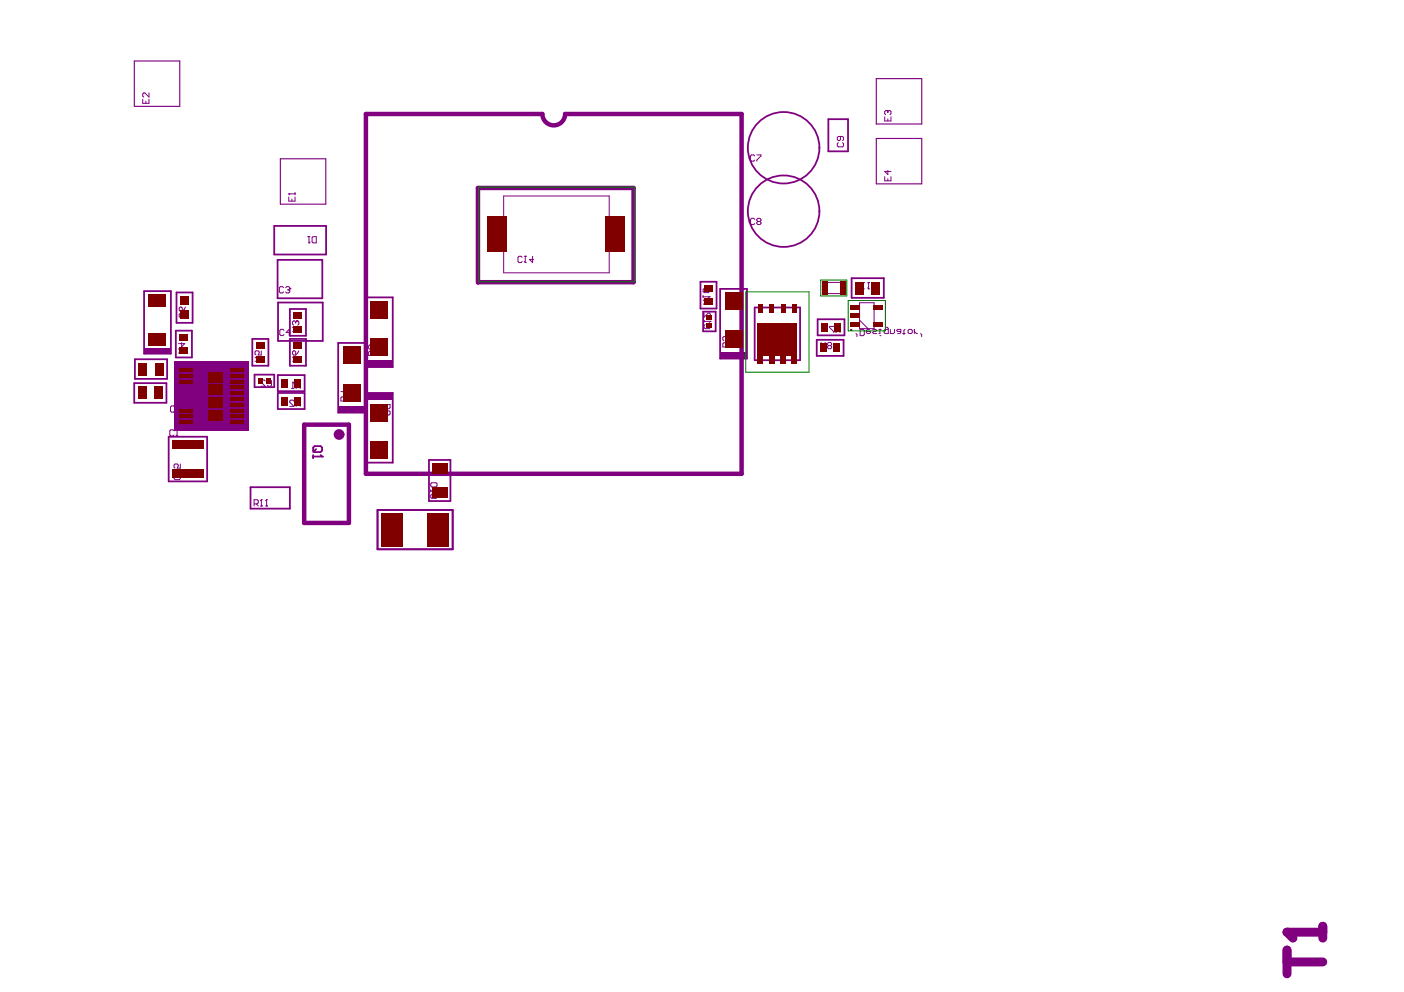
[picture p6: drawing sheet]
<svg xmlns="http://www.w3.org/2000/svg" width="297mm" height="210mm" viewBox="0 0 297 210" stroke-linecap="round" stroke-linejoin="round" font-family="sans-serif">
<path d="M114.8 24.1h-37.4v76.2h79.5v-76.2h-37.3M101.2 59.7h32.8v-19.9h-32.9v20M64.4 89.9h9.4v20.8h-9.4z" fill="none" stroke="#800080" stroke-width=".94"/>
<g fill="none" stroke="#800080" stroke-width=".38">
<path d="M175.3 25.2h4.1v6.8h-4.1zM58 47.8h11v6.1h-11zM58.7 55h9.5v8.1h-9.5zM148.2 59.6h3.4v5.7h-3.4zM180.2 58.9h6.8v4.1h-6.8zM28.5 76h6.9v4.2h-6.9zM30.5 61.6h5.7v13.2h-5.7zM37.2 70h3.4v5.6h-3.4zM37.3 61.9h3.4v6.4h-3.4zM53.4 71.7h3.4v5.7h-3.4zM53.9 79.3h4.1v2.6h-4.1zM58.8 79.4h5.7v3.4h-5.7z"/>
<path d="M58.8 64h9.5v8.1h-9.5zM61.3 65.4h3.4v5.7h-3.4zM61.3 71.7h3.4v5.7h-3.4zM71.5 72.6h5.7v14.7h-5.7zM77.4 62.9h5.7v14.8h-5.7zM148.8 65.9h2.6v4.2h-2.6zM152.4 61.1h5.6v14.8h-5.6zM172.8 71.9h5.7v3.4h-5.7zM173 67.6h5.7v3.4h-5.7zM28.4 81.1h6.8v4.1h-6.8zM35.7 92.4h8.1v9.5h-8.1zM58.8 83.2h5.7v3.4h-5.7z"/>
<path d="M77.4 83.2h5.7v14.7h-5.7zM90.8 97.3h4.5v8.7h-4.5zM53 103.1h8.3v4.5h-8.3zM79.9 107.9h15.9v8.3h-15.9z"/>
</g>
<path d="M28.4 12.9h9.6v9.6h-9.6zM185.4 16.6h9.6v9.6h-9.6zM59.3 33.6h9.6v9.6h-9.6zM185.4 29.3h9.6v9.6h-9.6z" fill="none" stroke="#800080" stroke-width=".24"/>
<g fill="#800080">
<path d="M152.4 74.6h5.6v1.3h-5.6z" fill-rule="evenodd"/>
<path d="M30.5 73.7h5.7v1.1h-5.7z" fill-rule="evenodd"/>
<path d="M77.4 83.2h5.7v1.3h-5.7z" fill-rule="evenodd"/>
<path d="M71.5 86h5.7v1.3h-5.7z" fill-rule="evenodd"/>
<path d="M77.4 76.3h5.7v1.4h-5.7z" fill-rule="evenodd"/>
</g>
<g fill="none" stroke="#800080" stroke-width=".21">
<path d="M31.5 19.7v.8l-.9-.8-.4 .2v.4l.2 .2M30.2 21v.9h1.3v-.9M30.9 21.4v.5M159.7 33l-.2-.2h-.5l-.2 .2v.9l.2 .2h.5l.2-.2M160.1 32.8h.9v.2l-.9 .9v.2M187.2 37.4v.9h1.3v-.9M187.8 36.1v.8l-.6-.6h1.3M187.8 37.8v.5M159.7 46.4l-.2-.2h-.5l-.2 .2v.9l.2 .2h.5l.2-.2M160.3 46.9l-.2-.3 .2-.4h.5l.2 .2-.2 .5M160.3 46.9l-.2 .2 .2 .4h.5l.2-.2-.2-.4M160.3 46.9h.5"/>
<path d="M37.8 74.7h1.3v-.7l-.2-.2h-.5l-.2 .2v.7M37.8 73.8l.4 .5M37.9 65.2l.2-.2 .5 .2v.7h-.5l-.2-.3zM38.1 66.3l-.2 .2v.5l.2 .2h.9l.2-.2v-.5l-.2-.2M38.4 72.5v.9l.7-.7h-1.3M39.2 65l-.6 .9M53.9 76.4h1.4v-.6l-.2-.2h-.5l-.2 .2v.6M53.9 75.6l.5 .4M55.3 74.2v.9h-.7l.2-.4-.2-.5h-.4l-.3 .3v.4l.3 .2M60 60.9l-.2-.2h-.5l-.2 .2v.9l.2 .2h.5l.2-.2M60.4 60.9l.2-.2h.5l.2 .4M60.9 61.3h.2"/>
<path d="M61.1 61.3l.2 .2-.2 .5h-.5l-.2-.2M61.3 61.1h.1M61.3 61.1l-.2 .2M61.9 76.4h1.3v-.6l-.2-.2h-.4l-.3 .2v.6M61.9 74.5l.2-.3 .5 .3v.6h-.5l-.2-.2zM61.9 70.1h1.3v-.7l-.2-.2h-.4l-.3 .2v.7M61.9 75.6l.4 .4M61.9 69.2l.4 .5M62.6 68.1l-.3-.2-.4 .2v.5l.2 .2M62.6 68.1v.2M62.8 67.9h.1M62.8 67.9l.4 .2v.5l-.2 .2"/>
<path d="M62.8 67.9l-.2 .2M63.2 74.2l-.6 .9M152.9 72.8l.2-.3h.9l.2 .3v.6h-1.3zM154.2 71.2v.9h-.6l.2-.7-.2-.2h-.5l-.2 .2v.5l.2 .2M176.4 69.1h-.9v.2l.9 .9v.2M177.3 70l-.5 .4M177.7 70h-.6l-.3-.3v-.4l.3-.2h.6v1.3M36.9 86.1l-.2-.2h-.4l-.2 .2v.9l.2 .2h.4l.2-.2M37.4 86.1l.2-.2h.5l.2 .2v.5l-.2 .2-.7-.2v.6h.9M56.1 80.6l-.2-.2h-.4l-.3 .2v.3l.9 .8h-.9M56.6 80.6l.2-.2h.4l.2 .2v.9l-.2 .2h-.4l-.2-.2M72.1 84.2l.2-.2h.9l.2 .2v.7h-1.3z"/>
<path d="M72.8 82.6v.9l.6-.6h-1.3M53.8 106.6h.6l.2-.2v-.4l-.2-.3h-.6v1.4M54.2 106.6l.4 .5M55.1 107.1h.4M55.3 105.7h.1M55.3 105.7l-.2 .3M55.3 105.7v1.4M56.2 107.1h.4M56.4 105.7h.1M56.4 105.7v1.4M56.4 105.7l-.2 .3M80.8 113.4v1.3h.7l.2-.2v-.4l-.2-.3h-.7"/>
<path d="M81.7 113.4l-.4 .4M82.1 113.6l.3-.2h.4l.2 .2v.9l-.2 .2h-.4l-.3-.2 .3-.4h.6M91.1 102.4l.3-.3h.8l.3 .3v.4l-.3 .2h-.8l-.3-.2zM91.1 103.7v.4M91.1 103.9h1.4M91.4 104.6l-.3 .2v.4l.3 .3h.8l.3-.3v-.4l-.3-.2M92.5 103.9h.1M92.5 103.9l-.3 .2"/>
</g>
<path d="M66.2 94.7l.4-.3h1.2l.3 .3v.6l-.3 .4h-1.2l-.4-.4zM66.2 96.3v.6M66.2 96.6h1.9M66.9 95l-.7 .7" fill="none" stroke="#800080" stroke-width=".38"/>
<circle cx="68.1" cy="96.6" r=".19" fill="#800080"/>
<path d="M67.8 96.3l.3 .3" fill="none" stroke="#800080" stroke-width=".38"/>
<g fill="none" stroke="#800080" stroke-width=".21">
<path d="M177.4 30.2l-.3 .2v.5l.3 .2h.8l.3-.2v-.5l-.3-.2M177.8 28.9v.6l-.2 .3-.5-.3v-.4l.3-.2h.8l.3 .2v.4l-.3 .3M61.1 41h.1M61.1 41.7v.9h1.3v-.9M61.1 41h1.3M61.1 41l.2 .2M61.8 42.1v.5M62.4 40.8v.4M33.3 72.3l.2-.2h.9l.2 .2v.6h-1.3zM33.3 70.7v.9l.9-.9 .4 .3v.4l-.2 .2M78 74.6l.2-.3h.9l.2 .3v.6h-1.3zM78.6 73.2l-.2-.2-.4 .2v.5l.2 .2"/>
<path d="M78.6 73.2v.2M78.9 73h.1M78.9 73l.4 .2v.5l-.2 .2M78.9 73l-.3 .2M148.8 64.3h1.3v-.6l-.2-.2h-.5l-.2 .2v.6M148.8 61.3l.2-.3h.9l.2 .3v.4l-.2 .2h-.9l-.2-.2zM148.8 63.5l.4 .4M148.8 62.6v.4M148.8 62.8h1.3M148.9 66.2v.9l.9-.9 .5 .3v.4l-.2 .2M148.9 67.8v.4M148.9 68h1.4"/>
<path d="M149.2 68.7l-.3 .2v.4l.3 .2h.9l.2-.2v-.4l-.2-.2M150.1 62.8h.1M150.1 62.8l-.2 .2M150.3 68h.1M150.3 68l-.2 .2M36.8 91.2l-.2-.3h-.5l-.2 .3v.8l.2 .3h.5l.2-.3M36.8 99.7v.5M36.8 99.9h1.3M37.2 90.9h.5M37.2 92l.3 .3M37.5 92.3h.1M37.5 90.9v1.4"/>
<path d="M38.1 99.9h.1M38.1 98.2v.9h-.6l.2-.5-.2-.4h-.5l-.2 .2v.4l.2 .3M38.1 99.9l-.2 .3M61.7 82.2h.5M62 80.9h.1M62 80.9l.2 .2M62 80.9v1.3M63.1 81.8l-.5 .4M63.5 81.8h-.7l-.2-.3v-.4l.2-.2h.7v1.3M37 100.6l-.2 .2v.5l.2 .2h.9l.2-.2v-.5l-.2-.2"/>
</g>
<path d="M272.3 197.2h7.6M279.9 196v2.5M272.3 201v5.1M272.3 203.5h7.6" fill="none" stroke="#800080" stroke-width="1.9"/>
<circle cx="272.3" cy="197.2" r=".94" fill="#800080"/>
<path d="M272.3 197.2l1.3 1.3" fill="none" stroke="#800080" stroke-width="1.9"/>
<g fill="none" stroke="#800080" stroke-width=".21">
<path d="M187.2 24.7v.9h1.3v-.9M187.6 23.4h.1M187.6 23.4l-.4 .2v.5l.2 .2M187.6 23.4l.2 .2M187.8 23.6l.3-.2 .4 .2v.5l-.2 .2M187.8 23.6v.2M187.8 25.2v.4M65.1 50.1h.5M65.4 51.4h.1M65.4 50.1v1.3M65.6 51.2l-.2 .2M66.2 50.1h.7v1.3h-.7l-.2-.2v-.9z"/>
<path d="M106.6 41.5h22.3v16.2h-22.3zM110.5 54.5l-.3-.3h-.4l-.2 .3v.8l.2 .3h.4l.3-.3M110.9 54.2h.5M110.9 55.3l.2 .3M111.1 55.6h.1M111.1 54.2v1.4M112.7 54.2v1.4l-.7-.7h.9M174.5 59.8h3.8v2.3h-3.8zM182.4 59.8h.5M182.7 59.8v1.3M183.5 59.8h.5M183.8 59.8v1.3"/>
<path d="M40.6 77.7h8.3v12.3h-8.3zM40.6 78h-1.9v.6h1.9M40.6 79.2h-1.9v.6h1.9M48.9 79.2h1.9v.6h-1.9M48.9 78h1.9v.6h-1.9M60.1 69.9l-.2-.2h-.5l-.2 .2v.9l.2 .2h.5l.2-.2M61.4 70.3h-.9l.7-.6v1.3M173.7 72.5v1.3h.7l.2-.2v-.5l-.2-.2h-.7M174.6 72.5l-.4 .4M175.3 73.1l-.2 .3 .2 .4h.4l.2-.2-.2-.5M175.3 73.1l-.2-.2 .2-.4h.4l.2 .2-.2 .4M175.3 73.1h.4"/>
<path d="M180 69.7h.2v.2h-.2zM181.1 70.6l.2 .2v.4M181.9 67.7l1.8 1.8M181.9 64.1h3v5.4h-3zM182 69.7h.6l.3 .2v.9l-.3 .2h-.6zM182 60l-.2-.2h-.5l-.2 .2v.9l.2 .2h.5l.2-.2M182.4 60.9l.3 .2M182.7 61.1h.1M183.5 60.9l.3 .2M183.8 61.1h.1M184 69.7h-.5l-.2 .2v.5l.2 .2h.5l.2-.5h-.9M184.6 69.7h.7l.2 .2-.2 .2h-.5l-.2 .3 .2 .2h.7"/>
<path d="M185.9 69.7h.5M186.2 71h.1M186.2 69.7v.9h-.3M187.5 69.3l.4 .2v1.1h-.6l-.3-.2v-.5l.3-.2h.6M188.4 69.7v.9h.6l.3-.2v-.7M190.6 70.1h-.7l-.2-.2 .2-.2h.7v.7l-.2 .2h-.5M191 70.6h.5M191.5 69.7l-.3 .2v.9M192.1 69.9l.2-.2h.5l.2 .2v.5l-.2 .2h-.5l-.2-.2zM193.4 70.1l.5 .5h.2M193.4 69.7v.9M194.8 70.6l.2 .2v.4"/>
<path d="M40.6 89.1h-1.9v.5h1.9M40.6 80.5h-1.9v.5h1.9M40.6 86.6h-1.9v.6h1.9M40.6 87.8h-1.9v.6h1.9M40.7 87.8l1.6 1.6M40.7 88.6h1.6M41.5 87.8v1.6M42.3 87.8l-1.6 1.6M44.2 90a.58 .58 0 0 1 .6-.6 .58 .58 0 0 1 .5 .6M48.9 89.1h1.9v.5h-1.9M48.9 87.8h1.9v.6h-1.9M48.9 86.6h1.9v.6h-1.9"/>
<path d="M48.9 80.5h1.9v.5h-1.9M48.9 81.7h1.9v.6h-1.9M48.9 82.9h1.9v.6h-1.9M48.9 84.1h1.9v.6h-1.9M48.9 85.4h1.9v.5h-1.9M62.2 84.9l-.2-.2h-.5l-.2 .2v.2l.9 .9h-.9M63.1 85.5l-.5 .5M63.5 85.5h-.7l-.2-.2v-.4l.2-.2h.7v1.3M81.2 85.6h1.3v.7l-.2 .2h-.9l-.2-.2zM81.9 86.9h.4l.2 .3v.4l-.2 .2-.4-.2zM81.9 86.9l-.7 .9"/>
</g>
<path d="M114.8 24.1a2.4 2.4 0 0 0 2.4 2.4 2.4 2.4 0 0 0 2.4-2.4" fill="none" stroke="#800080" stroke-width=".94"/>
<g fill="none" stroke="#800080" stroke-width=".38">
<path d="M159.7 65.1h9.6v11.1h-9.6z"/>
<circle cx="165.8" cy="31.3" r="7.6"/>
<circle cx="165.8" cy="44.7" r="7.6"/>
</g>
<circle cx="71.7" cy="91.9" r=".57" fill="none" stroke="#800080" stroke-width="1.1"/>
<path d="M101.3 39.6h32.9v20h-32.9zM173.6 59.3h5.6v3.3h-5.6zM157.8 61.8h13.4v17h-13.4zM179.5 63.6h7.8v6.4h-7.8z" fill="none" stroke="#008000" stroke-width=".21"/>
<path d="M36.8 76.5h15.9v14.7h-15.9z" fill="#800080"/>
<g fill="#800000">
<path d="M44.2 86.7h3v2.3h-3z"/>
<path d="M44.2 84h3v2.3h-3z"/>
<path d="M44.2 81.3h3v2.3h-3z"/>
<path d="M44.2 78.6h3v2.3h-3z"/>
</g>
<g fill="#800000">
<path d="M103.2 45.8h4.1v7.6h-4.1z" fill-rule="evenodd"/>
<path d="M128.1 45.8h4.2v7.6h-4.2z" fill-rule="evenodd"/>
<path d="M38 89h2.8v.7h-2.8z" fill-rule="evenodd"/>
<path d="M38 87.8h2.8v.6h-2.8z" fill-rule="evenodd"/>
<path d="M38 86.6h2.8v.6h-2.8z" fill-rule="evenodd"/>
<path d="M38 80.4h2.8v.7h-2.8z" fill-rule="evenodd"/>
<path d="M38 79.2h2.8v.6h-2.8z" fill-rule="evenodd"/>
<path d="M38 78h2.8v.6h-2.8z" fill-rule="evenodd"/>
<path d="M48.7 78h2.8v.6h-2.8z" fill-rule="evenodd"/>
<path d="M48.7 79.2h2.8v.6h-2.8z" fill-rule="evenodd"/>
<path d="M48.7 80.4h2.8v.7h-2.8z" fill-rule="evenodd"/>
<path d="M48.7 81.6h2.8v.7h-2.8z" fill-rule="evenodd"/>
<path d="M48.7 82.9h2.8v.6h-2.8z" fill-rule="evenodd"/>
<path d="M48.7 84.1h2.8v.7h-2.8z" fill-rule="evenodd"/>
<path d="M48.7 85.3h2.8v.7h-2.8z" fill-rule="evenodd"/>
<path d="M48.7 86.6h2.8v.6h-2.8z" fill-rule="evenodd"/>
<path d="M48.7 87.8h2.8v.6h-2.8z" fill-rule="evenodd"/>
<path d="M48.7 89h2.8v.7h-2.8z" fill-rule="evenodd"/>
<path d="M36.5 93.2h6.7v1.9h-6.7z" fill-rule="evenodd"/>
<path d="M36.5 99.2h6.7v1.9h-6.7z" fill-rule="evenodd"/>
<path d="M184.3 59.6h1.9v2.7h-1.9z" fill-rule="evenodd"/>
<path d="M180.9 59.6h1.9v2.7h-1.9z" fill-rule="evenodd"/>
<path d="M184.9 68.1h1.9v1h-1.9z" fill-rule="evenodd"/>
<path d="M184.9 64.5h1.9v1h-1.9z" fill-rule="evenodd"/>
<path d="M179.9 64.5h2v1h-2z" fill-rule="evenodd"/>
<path d="M179.9 66.3h2v1h-2z" fill-rule="evenodd"/>
<path d="M179.9 68.1h2v1h-2z" fill-rule="evenodd"/>
<path d="M176.3 72.7h1.5v1.9h-1.5z" fill-rule="evenodd"/>
<path d="M173.5 72.7h1.4v1.9h-1.4z" fill-rule="evenodd"/>
<path d="M173.9 59.6h1.2v2.7h-1.2z" fill-rule="evenodd"/>
<path d="M177.7 59.6h1.2v2.7h-1.2z" fill-rule="evenodd"/>
<path d="M173.7 68.3h1.4v1.9h-1.4z" fill-rule="evenodd"/>
<path d="M176.5 68.3h1.4v1.9h-1.4z" fill-rule="evenodd"/>
<path d="M160.4 64.3h.9v1.7h-.9z" fill-rule="evenodd"/>
<path d="M162.8 64.3h.9v1.7h-.9z" fill-rule="evenodd"/>
<path d="M165.2 64.3h.9v1.7h-.9z" fill-rule="evenodd"/>
<path d="M167.6 64.3h.9v1.7h-.9z" fill-rule="evenodd"/>
<path d="M167.5 75.4h1.1v1.5h-1.1z" fill-rule="evenodd"/>
<path d="M165.1 75.4h1.1v1.5h-1.1z" fill-rule="evenodd"/>
<path d="M162.7 75.4h1.1v1.5h-1.1z" fill-rule="evenodd"/>
<path d="M160.3 75.4h1.1v1.5h-1.1z" fill-rule="evenodd"/>
<path d="M160.3 68.4h8.3v7h-8.3z" fill-rule="evenodd"/>
<path d="M148.9 60.3h1.9v1.4h-1.9z" fill-rule="evenodd"/>
<path d="M148.9 63.2h1.9v1.4h-1.9z" fill-rule="evenodd"/>
<path d="M149.5 66.7h1.2v1h-1.2z" fill-rule="evenodd"/>
<path d="M149.5 68.4h1.2v1h-1.2z" fill-rule="evenodd"/>
<path d="M153.3 69.8h3.8v3.8h-3.8z" fill-rule="evenodd"/>
<path d="M153.3 61.9h3.8v3.8h-3.8z" fill-rule="evenodd"/>
<path d="M62.3 80.1h1.4v1.9h-1.4z" fill-rule="evenodd"/>
<path d="M59.5 80.1h1.4v1.9h-1.4z" fill-rule="evenodd"/>
<path d="M56.3 80h1v1.2h-1z" fill-rule="evenodd"/>
<path d="M54.6 80h1v1.2h-1z" fill-rule="evenodd"/>
<path d="M62.3 83.9h1.4v1.9h-1.4z" fill-rule="evenodd"/>
<path d="M59.5 83.9h1.4v1.9h-1.4z" fill-rule="evenodd"/>
<path d="M29.2 81.8h1.8v2.7h-1.8z" fill-rule="evenodd"/>
<path d="M32.6 81.8h1.9v2.7h-1.9z" fill-rule="evenodd"/>
<path d="M31.4 62.2h3.8v2.6h-3.8z" fill-rule="evenodd"/>
<path d="M31.4 70.5h3.8v2.6h-3.8z" fill-rule="evenodd"/>
<path d="M29.3 76.8h1.9v2.6h-1.9z" fill-rule="evenodd"/>
<path d="M32.7 76.8h1.9v2.6h-1.9z" fill-rule="evenodd"/>
<path d="M38 73.5h1.8v1.4h-1.8z" fill-rule="evenodd"/>
<path d="M38 70.7h1.8v1.4h-1.8z" fill-rule="evenodd"/>
<path d="M38.2 62.8h1.7v1.7h-1.7z" fill-rule="evenodd"/>
<path d="M38.2 65.7h1.7v1.7h-1.7z" fill-rule="evenodd"/>
<path d="M62.1 75.3h1.9v1.4h-1.9z" fill-rule="evenodd"/>
<path d="M62.1 72.4h1.9v1.4h-1.9z" fill-rule="evenodd"/>
<path d="M54.1 75.3h1.9v1.4h-1.9z" fill-rule="evenodd"/>
<path d="M54.1 72.4h1.9v1.4h-1.9z" fill-rule="evenodd"/>
<path d="M62.1 68.9h1.9v1.4h-1.9z" fill-rule="evenodd"/>
<path d="M62.1 66.1h1.9v1.4h-1.9z" fill-rule="evenodd"/>
<path d="M78.4 93.4h3.7v3.7h-3.7z" fill-rule="evenodd"/>
<path d="M78.4 85.4h3.7v3.8h-3.7z" fill-rule="evenodd"/>
<path d="M72.5 73.3h3.8v3.8h-3.8z" fill-rule="evenodd"/>
<path d="M72.5 81.3h3.8v3.7h-3.8z" fill-rule="evenodd"/>
<path d="M78.4 63.7h3.7v3.8h-3.7z" fill-rule="evenodd"/>
<path d="M78.4 71.6h3.7v3.8h-3.7z" fill-rule="evenodd"/>
<path d="M90.4 108.6h4.6v7h-4.6z" fill-rule="evenodd"/>
<path d="M80.6 108.6h4.7v7h-4.7z" fill-rule="evenodd"/>
<path d="M91.4 103.1h3.2v2.3h-3.2z" fill-rule="evenodd"/>
<path d="M91.4 98h3.2v2.3h-3.2z" fill-rule="evenodd"/>
</g>
</svg>
